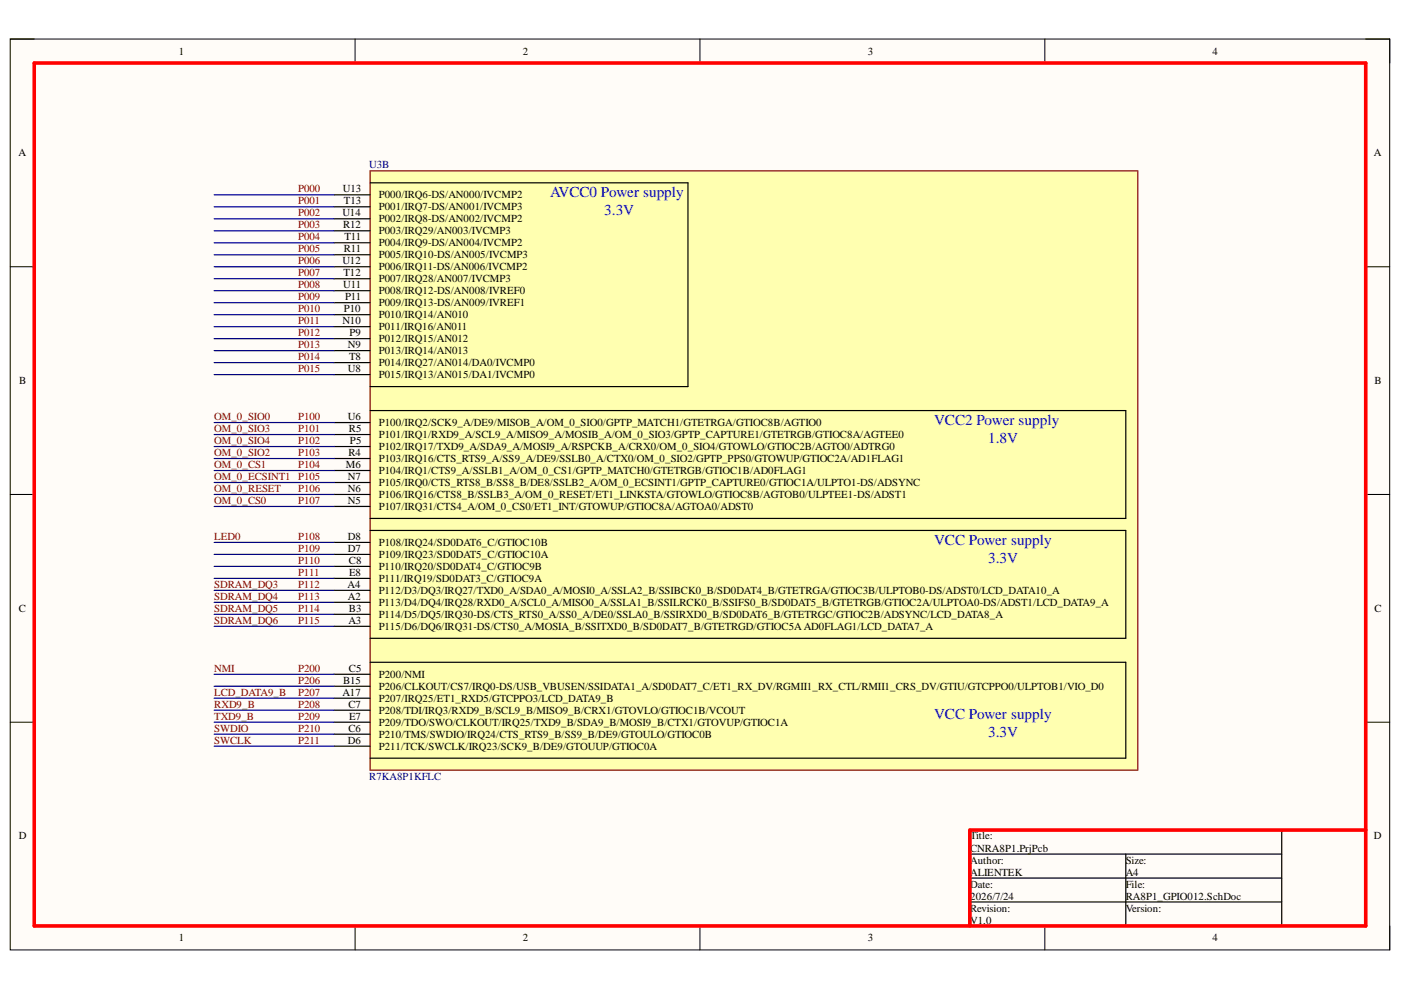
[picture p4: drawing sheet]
<svg xmlns="http://www.w3.org/2000/svg" width="297mm" height="210mm" viewBox="0 0 297 210" stroke-linecap="round" stroke-linejoin="round" font-family="sans-serif">
<defs><g id="words">
<g font-size="3.2" fill="#00f">
<text x="116.7" y="41.9">AVCC0 Power supply</text>
<text x="128.1" y="45.7">3.3V</text>
<text x="198.1" y="90.1">VCC2 Power supply</text>
<text x="209.5" y="93.9">1.8V</text>
<text x="198.1" y="115.6">VCC Power supply</text>
<text x="209.5" y="119.4">3.3V</text>
<text x="198.1" y="152.4">VCC Power supply</text>
<text x="209.5" y="156.2">3.3V</text>
</g>
<g font-size="2.3">
<text x="37.9" y="11.6">1</text>
<text x="110.8" y="11.6">2</text>
<text x="184" y="11.6">3</text>
<text x="257" y="11.6">4</text>
<text x="3.9" y="33.1">A</text>
<text x="291.3" y="33.1">A</text>
<text x="72.7" y="40.8">U13</text>
<text x="72.6" y="45.8">U14</text>
<text x="72.9" y="43.3">T13</text>
<text x="80.3" y="44.6">P001/IRQ7-DS/AN001/IVCMP3</text>
<text x="80.3" y="42">P000/IRQ6-DS/AN000/IVCMP2</text>
<text x="80.3" y="47.1">P002/IRQ8-DS/AN002/IVCMP2</text>
<text x="72.8" y="48.4">R12</text>
<text x="72.9" y="53.5">R11</text>
<text x="73" y="51">T11</text>
<text x="80.3" y="49.7">P003/IRQ29/AN003/IVCMP3</text>
<text x="80.3" y="52.3">P004/IRQ9-DS/AN004/IVCMP2</text>
<text x="72.6" y="56.1">U12</text>
<text x="72.8" y="58.6">T12</text>
<text x="80.3" y="54.8">P005/IRQ10-DS/AN005/IVCMP3</text>
<text x="80.3" y="59.9">P007/IRQ28/AN007/IVCMP3</text>
<text x="80.3" y="57.3">P006/IRQ11-DS/AN006/IVCMP2</text>
<text x="72.8" y="61.1">U11</text>
<text x="73.2" y="63.7">P11</text>
<text x="80.3" y="64.9">P009/IRQ13-DS/AN009/IVREF1</text>
<text x="80.3" y="62.4">P008/IRQ12-DS/AN008/IVREF0</text>
<text x="72.6" y="68.7">N10</text>
<text x="72.9" y="66.2">P10</text>
<text x="74.1" y="71.3">P9</text>
<text x="80.3" y="70">P011/IRQ16/AN011</text>
<text x="80.3" y="67.5">P010/IRQ14/AN010</text>
<text x="73.8" y="73.8">N9</text>
<text x="74" y="76.3">T8</text>
<text x="80.3" y="75.1">P013/IRQ14/AN013</text>
<text x="80.3" y="72.5">P012/IRQ15/AN012</text>
<text x="80.3" y="77.6">P014/IRQ27/AN014/DA0/IVCMP0</text>
<text x="4.1" y="81.4">B</text>
<text x="73.8" y="78.9">U8</text>
<text x="80.3" y="80.2">P015/IRQ13/AN015/DA1/IVCMP0</text>
<text x="291.4" y="81.4">B</text>
<text x="73.8" y="89">U6</text>
<text x="73.9" y="91.6">R5</text>
<text x="74.2" y="94.2">P5</text>
<text x="80.3" y="95.5">P102/IRQ17/TXD9_A/SDA9_A/MOSI9_A/RSPCKB_A/CRX0/OM_0_SIO4/GTOWLO/GTIOC2B/AGTO0/ADTRG0</text>
<text x="80.3" y="92.9">P101/IRQ1/RXD9_A/SCL9_A/MISO9_A/MOSIB_A/OM_0_SIO3/GPTP_CAPTURE1/GTETRGB/GTIOC8A/AGTEE0</text>
<text x="80.3" y="90.3">P100/IRQ2/SCK9_A/DE9/MISOB_A/OM_0_SIO0/GPTP_MATCH1/GTETRGA/GTIOC8B/AGTIO0</text>
<text x="73.4" y="99.3">M6</text>
<text x="73.8" y="101.8">N7</text>
<text x="73.9" y="96.7">R4</text>
<text x="80.3" y="100.5">P104/IRQ1/CTS9_A/SSLB1_A/OM_0_CS1/GPTP_MATCH0/GTETRGB/GTIOC1B/AD0FLAG1</text>
<text x="80.3" y="98">P103/IRQ16/CTS_RTS9_A/SS9_A/DE9/SSLB0_A/CTX0/OM_0_SIO2/GPTP_PPS0/GTOWUP/GTIOC2A/AD1FLAG1</text>
<text x="73.8" y="106.9">N5</text>
<text x="73.8" y="104.3">N6</text>
<text x="80.3" y="105.6">P106/IRQ16/CTS8_B/SSLB3_A/OM_0_RESET/ET1_LINKSTA/GTOWLO/GTIOC8B/AGTOB0/ULPTEE1-DS/ADST1</text>
<text x="80.3" y="103.1">P105/IRQ0/CTS_RTS8_B/SS8_B/DE8/SSLB2_A/OM_0_ECSINT1/GPTP_CAPTURE0/GTIOC1A/ULPTO1-DS/ADSYNC</text>
<text x="80.3" y="108.1">P107/IRQ31/CTS4_A/OM_0_CS0/ET1_INT/GTOWUP/GTIOC8A/AGTOA0/ADST0</text>
<text x="73.8" y="117">D7</text>
<text x="73.8" y="114.5">D8</text>
<text x="73.9" y="119.5">C8</text>
<text x="80.3" y="118.3">P109/IRQ23/SD0DAT5_C/GTIOC10A</text>
<text x="80.3" y="115.7">P108/IRQ24/SD0DAT6_C/GTIOC10B</text>
<text x="73.7" y="124.6">A4</text>
<text x="74" y="122.1">E8</text>
<text x="80.3" y="125.9">P112/D3/DQ3/IRQ27/TXD0_A/SDA0_A/MOSI0_A/SSLA2_B/SSIBCK0_B/SD0DAT4_B/GTETRGA/GTIOC3B/ULPTOB0-DS/ADST0/LCD_DATA10_A</text>
<text x="80.3" y="120.8">P110/IRQ20/SD0DAT4_C/GTIOC9B</text>
<text x="80.3" y="123.4">P111/IRQ19/SD0DAT3_C/GTIOC9A</text>
<text x="4" y="129.7">C</text>
<text x="73.8" y="127.2">A2</text>
<text x="73.9" y="129.7">B3</text>
<text x="80.3" y="128.4">P113/D4/DQ4/IRQ28/RXD0_A/SCL0_A/MISO0_A/SSLA1_B/SSILRCK0_B/SSIFS0_B/SD0DAT5_B/GTETRGB/GTIOC2A/ULPTOA0-DS/ADST1/LCD_DATA9_A</text>
<text x="80.3" y="131">P114/D5/DQ5/IRQ30-DS/CTS_RTS0_A/SS0_A/DE0/SSLA0_B/SSIRXD0_B/SD0DAT6_B/GTETRGC/GTIOC2B/ADSYNC/LCD_DATA8_A</text>
<text x="291.4" y="129.7">C</text>
<text x="73.9" y="132.2">A3</text>
<text x="80.3" y="133.5">P115/D6/DQ6/IRQ31-DS/CTS0_A/MOSIA_B/SSITXD0_B/SD0DAT7_B/GTETRGD/GTIOC5AAD0FLAG1/LCD_DATA7_A</text>
<text x="73.9" y="142.5">C5</text>
<text x="80.3" y="143.7">P200/NMI</text>
<text x="72.6" y="147.5">A17</text>
<text x="72.8" y="145">B15</text>
<text x="80.3" y="148.8">P207/IRQ25/ET1_RXD5/GTCPPO3/LCD_DATA9_B</text>
<text x="80.3" y="146.3">P206/CLKOUT/CS7/IRQ0-DS/USB_VBUSEN/SSIDATA1_A/SD0DAT7_C/ET1_RX_DV/RGMII1_RX_CTL/RMII1_CRS_DV/GTIU/GTCPPO0/ULPTOB1/VIO_D0</text>
<text x="73.9" y="155.1">C6</text>
<text x="73.9" y="150.1">C7</text>
<text x="74" y="152.6">E7</text>
<text x="80.3" y="151.3">P208/TDI/IRQ3/RXD9_B/SCL9_B/MISO9_B/CRX1/GTOVLO/GTIOC1B/VCOUT</text>
<text x="80.3" y="153.9">P209/TDO/SWO/CLKOUT/IRQ25/TXD9_B/SDA9_B/MOSI9_B/CTX1/GTOVUP/GTIOC1A</text>
<text x="73.8" y="157.7">D6</text>
<text x="80.3" y="156.4">P210/TMS/SWDIO/IRQ24/CTS_RTS9_B/SS9_B/DE9/GTOULO/GTIOC0B</text>
<text x="80.3" y="158.9">P211/TCK/SWCLK/IRQ23/SCK9_B/DE9/GTOUUP/GTIOC0A</text>
<text x="4" y="178">D</text>
<text x="205.7" y="178">Title:</text>
<text x="291.3" y="178">D</text>
<text x="205.7" y="183.1">Author:</text>
<text x="205.7" y="180.6">CNRA8P1.PrjPcb</text>
<text x="205.7" y="185.7">ALIENTEK</text>
<text x="238.7" y="183.1">Size:</text>
<text x="238.7" y="185.7">A4</text>
<text x="205.7" y="188.2">Date:</text>
<text x="205.7" y="190.7">2026/7/24</text>
<text x="238.7" y="188.2">File:</text>
<text x="238.7" y="190.7">RA8P1_GPIO012.SchDoc</text>
<text x="205.7" y="193.3">Revision:</text>
<text x="205.7" y="195.8">V1.0</text>
<text x="238.7" y="193.3">Version:</text>
<text x="37.9" y="199.6">1</text>
<text x="110.8" y="199.6">2</text>
<text x="184" y="199.6">3</text>
<text x="257" y="199.6">4</text>
</g>
<g font-size="2.3" fill="#000080">
<text x="78.3" y="35.7">U3B</text>
<text x="78.3" y="165.3">R7KA8P1KFLC</text>
</g>
<g font-size="2.3" fill="#800000">
<text x="63.2" y="40.8">P000</text>
<text x="63.2" y="43.3">P001</text>
<text x="63.2" y="45.8">P002</text>
<text x="63.2" y="48.4">P003</text>
<text x="63.2" y="51">P004</text>
<text x="63.2" y="53.5">P005</text>
<text x="63.2" y="56.1">P006</text>
<text x="63.2" y="58.6">P007</text>
<text x="63.2" y="61.1">P008</text>
<text x="63.2" y="63.7">P009</text>
<text x="63.2" y="66.2">P010</text>
<text x="63.2" y="68.7">P011</text>
<text x="63.2" y="71.3">P012</text>
<text x="63.2" y="73.8">P013</text>
<text x="63.2" y="76.3">P014</text>
<text x="63.2" y="78.9">P015</text>
<text x="45.4" y="89">OM_0_SIO0</text>
<text x="63.2" y="89">P100</text>
<text x="45.4" y="91.6">OM_0_SIO3</text>
<text x="45.4" y="94.2">OM_0_SIO4</text>
<text x="63.2" y="91.6">P101</text>
<text x="63.2" y="94.2">P102</text>
<text x="45.4" y="99.3">OM_0_CS1</text>
<text x="45.4" y="96.7">OM_0_SIO2</text>
<text x="45.4" y="101.8">OM_0_ECSINT1 P105</text>
<text x="63.2" y="96.7">P103</text>
<text x="63.2" y="99.3">P104</text>
<text x="45.4" y="104.3">OM_0_RESET</text>
<text x="45.4" y="106.9">OM_0_CS0</text>
<text x="63.2" y="106.9">P107</text>
<text x="63.2" y="104.3">P106</text>
<text x="45.4" y="114.5">LED0</text>
<text x="63.2" y="114.5">P108</text>
<text x="63.2" y="117">P109</text>
<text x="63.2" y="119.5">P110</text>
<text x="45.4" y="124.6">SDRAM_DQ3</text>
<text x="63.2" y="122.1">P111</text>
<text x="63.2" y="124.6">P112</text>
<text x="45.4" y="127.2">SDRAM_DQ4</text>
<text x="45.4" y="129.7">SDRAM_DQ5</text>
<text x="63.2" y="127.2">P113</text>
<text x="63.2" y="129.7">P114</text>
<text x="45.4" y="132.2">SDRAM_DQ6</text>
<text x="63.2" y="132.2">P115</text>
<text x="45.4" y="142.5">NMI</text>
<text x="63.2" y="142.5">P200</text>
<text x="45.4" y="147.5">LCD_DATA9_B</text>
<text x="63.2" y="147.5">P207</text>
<text x="63.2" y="145">P206</text>
<text x="45.4" y="155.1">SWDIO</text>
<text x="45.4" y="152.6">TXD9_B</text>
<text x="45.4" y="150.1">RXD9_B</text>
<text x="63.2" y="155.1">P210</text>
<text x="63.2" y="150.1">P208</text>
<text x="63.2" y="152.6">P209</text>
<text x="45.4" y="157.7">SWCLK</text>
<text x="63.2" y="157.7">P211</text>
</g>
</g></defs>
<path d="M2.2 8.3h292.4v193.1h-292.4z" fill-rule="evenodd" fill="#fffcf8"/>
<path d="M2.2 8.3h292.4v193.1h-292.4z" fill="none" stroke="#000" stroke-width=".21"/>
<path d="M7.3 13.4h282.3v182.9h-282.3z" fill-rule="evenodd" fill="#fffcf8"/>
<g fill="none" stroke="#000" stroke-width=".21">
<path d="M2.2 8.3h5.1M7.3 13.4h282.3v182.9h-282.3zM75.3 8.3v5.1M148.4 8.3v5.1M221.5 8.3v5.1M289.6 8.3h5v5.1M2.2 56.6h5.1M289.6 56.6h5M2.2 104.8h5.1M289.6 104.8h5M2.2 153.1h5.1M289.6 153.1h5"/>
<path d="M75.3 196.3v5.1M148.4 196.3v5.1M221.5 196.3v5.1M294.6 196.3v5.1"/>
</g>
<path d="M205.6 176h84v20.3h-84zM271.7 176v20.3M205.6 181.1h66.1M205.6 186.2h66.1M205.6 191.2h66.1M238.7 181.1v15.2" fill="none" stroke="#000" stroke-width=".25"/>
<path d="M78.5 36.2h162.7v127.1h-162.7z" fill-rule="evenodd" fill="#ffffb0"/>
<path d="M78.5 36.2h162.7v127.1h-162.7z" fill="none" stroke="#800000" stroke-width=".25"/>
<g fill="none" stroke="#000" stroke-width=".25">
<path d="M78.5 38.8h67.4v43.2h-67.4M70.8 54h7.7M70.8 48.9h7.7M70.8 51.5h7.7M70.8 59.1h7.7M70.8 43.8h7.7M70.8 56.6h7.7M70.8 41.3h7.7M70.8 46.4h7.7M70.8 74.3h7.7M70.8 69.3h7.7M70.8 71.8h7.7"/>
<path d="M70.8 66.7h7.7M70.8 64.2h7.7M70.8 76.9h7.7M70.8 79.4h7.7M70.8 61.6h7.7M70.8 99.8h7.7M70.8 94.7h7.7M70.8 97.2h7.7M70.8 92.1h7.7M70.8 89.6h7.7M78.5 87.1h160.2v22.8h-160.2M70.8 117.5h7.7"/>
<path d="M70.8 115h7.7M70.8 107.4h7.7M70.8 104.8h7.7M70.8 102.3h7.7M78.5 112.5h160.2v22.8h-160.2M70.8 127.7h7.7M70.8 132.8h7.7M70.8 125.2h7.7M70.8 130.3h7.7M70.8 120.1h7.7M70.8 122.6h7.7M70.8 148h7.7"/>
<path d="M70.8 145.5h7.7M70.8 143h7.7M70.8 155.7h7.7M70.8 150.6h7.7M70.8 158.2h7.7M70.8 153.1h7.7M78.5 140.4h160.2v20.4h-160.2"/>
</g>
<path d="M7.3 13.4h282.3v182.9h-282.3zM289.6 176h-84v20.3" fill="none" stroke="#f00" stroke-width=".76"/>
<g fill="none" stroke="#000080" stroke-width=".25">
<path d="M45.4 41.3h25.4M45.4 43.8h25.4M45.4 46.4h25.4M45.4 48.9h25.4M45.4 51.5h25.4M45.4 54h25.4M45.4 56.6h25.4M45.4 59.1h25.4M45.4 61.6h25.4M45.4 64.2h25.4M45.4 66.7h25.4M45.4 69.3h25.4"/>
<path d="M45.4 71.8h25.4M45.4 74.3h25.4M45.4 76.9h25.4M45.4 79.4h25.4M45.4 92.1h25.4M45.4 89.6h25.4M45.4 97.2h25.4M45.4 99.8h25.4M45.4 94.7h25.4M45.4 115h25.4M45.4 102.3h25.4M45.4 104.8h25.4"/>
<path d="M45.4 107.4h25.4M45.4 117.5h25.4M45.4 122.6h25.4M45.4 125.2h25.4M45.4 127.7h25.4M45.4 120.1h25.4M45.4 130.3h25.4M45.4 132.8h25.4M45.4 148h25.4M45.4 145.5h25.4M45.4 158.2h25.4M45.4 155.7h25.4"/>
<path d="M45.4 143h25.4M45.4 150.6h25.4M45.4 153.1h25.4"/>
</g>
<use href="#words"/>
</svg>
